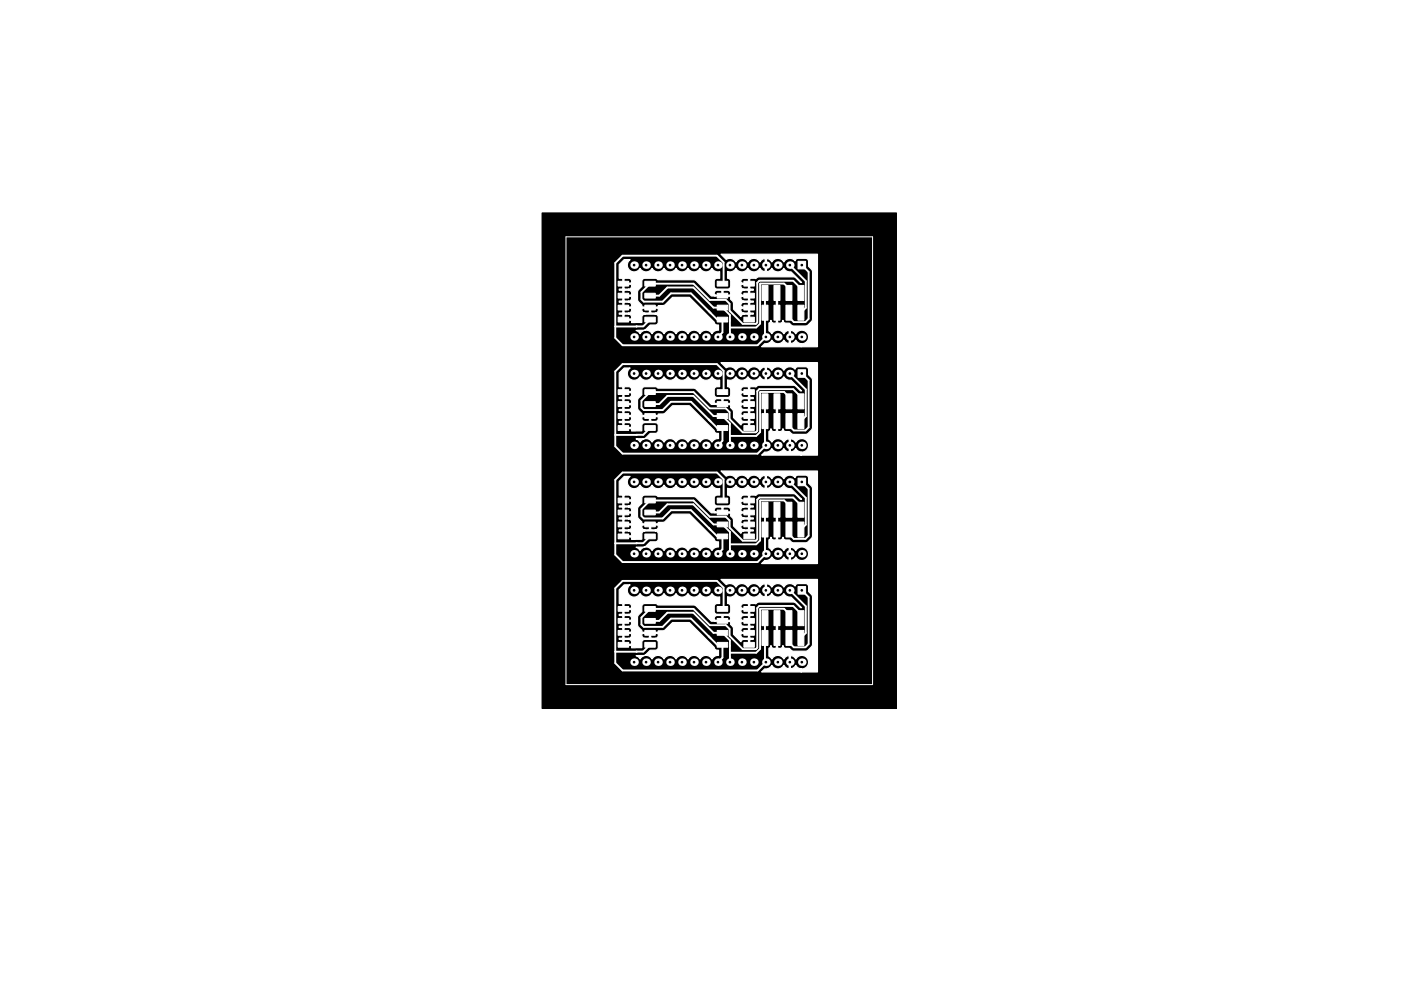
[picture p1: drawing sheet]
<svg xmlns="http://www.w3.org/2000/svg" width="297mm" height="210mm" viewBox="0 0 297 210" stroke-linecap="round" stroke-linejoin="round" font-family="sans-serif">
<path d="M114.9 45.2h75.2v105.1h-75.2z" fill="#000" stroke="#000" stroke-width=".21"/>
<path d="M120 50.2h65v95h-65z" fill="none" stroke="#fff" stroke-width=".21"/>
<g fill="#fff">
<circle cx="134.4" cy="140.5" r=".8"/>
<circle cx="134.4" cy="125.2" r=".8"/>
<circle cx="170" cy="140.5" r=".8"/>
<circle cx="137" cy="125.2" r=".8"/>
<circle cx="167.5" cy="140.5" r=".8"/>
<circle cx="139.5" cy="125.2" r=".8"/>
<circle cx="164.9" cy="140.5" r=".8"/>
<circle cx="142.1" cy="125.2" r=".8"/>
<circle cx="162.4" cy="140.5" r=".8"/>
<circle cx="144.6" cy="125.2" r=".8"/>
<circle cx="159.8" cy="140.5" r=".8"/>
<circle cx="147.1" cy="125.2" r=".8"/>
<circle cx="157.3" cy="140.5" r=".8"/>
<circle cx="149.7" cy="125.2" r=".8"/>
<circle cx="154.8" cy="140.5" r=".8"/>
<circle cx="152.2" cy="125.2" r=".8"/>
<circle cx="152.2" cy="140.5" r=".8"/>
<circle cx="154.8" cy="125.2" r=".8"/>
<circle cx="149.7" cy="140.5" r=".8"/>
<circle cx="157.3" cy="125.2" r=".8"/>
<circle cx="147.1" cy="140.5" r=".8"/>
<circle cx="159.8" cy="125.2" r=".8"/>
<circle cx="144.6" cy="140.5" r=".8"/>
<circle cx="162.4" cy="125.2" r=".8"/>
<circle cx="142.1" cy="140.5" r=".8"/>
<circle cx="164.9" cy="125.2" r=".8"/>
<circle cx="139.5" cy="140.5" r=".8"/>
<circle cx="167.5" cy="125.2" r=".8"/>
<circle cx="137" cy="140.5" r=".8"/>
</g>
<g fill="#fff" stroke="#fff" stroke-width=".21">
<path d="M169.2 124.4h1.6v1.6h-1.6z"/>
<path d="M169.2 129.6h1.2v3.1h-1.2z"/>
<path d="M169.2 133.8h1.2v3.1h-1.2z"/>
<path d="M166.6 129.6h1.3v3.1h-1.3z"/>
<path d="M166.6 133.8h1.3v3.1h-1.3z"/>
<path d="M164.1 129.6h1.3v3.1h-1.3z"/>
<path d="M164.1 133.8h1.3v3.1h-1.3z"/>
<path d="M161.6 129.6h1.2v3.1h-1.2z"/>
<path d="M161.6 133.8h1.2v3.1h-1.2z"/>
<path d="M152.1 136.3h2.2v1h-2.2z"/>
<path d="M157.7 136.3h2.2v1h-2.2z"/>
<path d="M152.1 133.8h2.2v1h-2.2z"/>
<path d="M157.7 133.8h2.2v1h-2.2z"/>
<path d="M152.1 131.2h2.2v1h-2.2z"/>
<path d="M157.7 131.2h2.2v1h-2.2z"/>
<path d="M152.1 128.7h2.2v1h-2.2z"/>
<path d="M157.7 128.7h2.2v1h-2.2z"/>
<path d="M136.7 128.7h2.2v1h-2.2z"/>
<path d="M131.1 128.7h2.2v1h-2.2z"/>
<path d="M136.7 131.2h2.2v1h-2.2z"/>
<path d="M131.1 131.2h2.2v1h-2.2z"/>
<path d="M136.7 133.8h2.2v1h-2.2z"/>
<path d="M131.1 133.8h2.2v1h-2.2z"/>
<path d="M136.7 136.3h2.2v1h-2.2z"/>
<path d="M131.1 136.3h2.2v1h-2.2z"/>
<path d="M131.1 113.3h2.2v1h-2.2z"/>
<path d="M136.7 113.3h2.2v1h-2.2z"/>
<path d="M131.1 110.8h2.2v1h-2.2z"/>
<path d="M136.7 110.8h2.2v1h-2.2z"/>
<path d="M131.1 108.2h2.2v1h-2.2z"/>
<path d="M136.7 108.2h2.2v1h-2.2z"/>
<path d="M131.1 105.7h2.2v1h-2.2z"/>
<path d="M136.7 105.7h2.2v1h-2.2z"/>
<path d="M169.2 101.4h1.6v1.6h-1.6z"/>
</g>
<g fill="#fff">
<circle cx="137" cy="117.5" r=".8"/>
<circle cx="167.5" cy="102.2" r=".8"/>
<circle cx="139.5" cy="117.5" r=".8"/>
<circle cx="164.9" cy="102.2" r=".8"/>
<circle cx="142.1" cy="117.5" r=".8"/>
<circle cx="162.4" cy="102.2" r=".8"/>
<circle cx="144.6" cy="117.5" r=".8"/>
<circle cx="159.8" cy="102.2" r=".8"/>
<circle cx="147.1" cy="117.5" r=".8"/>
<circle cx="157.3" cy="102.2" r=".8"/>
<circle cx="149.7" cy="117.5" r=".8"/>
<circle cx="154.8" cy="102.2" r=".8"/>
<circle cx="152.2" cy="117.5" r=".8"/>
<circle cx="152.2" cy="102.2" r=".8"/>
<circle cx="154.8" cy="117.5" r=".8"/>
<circle cx="149.7" cy="102.2" r=".8"/>
<circle cx="157.3" cy="117.5" r=".8"/>
<circle cx="147.1" cy="102.2" r=".8"/>
<circle cx="159.8" cy="117.5" r=".8"/>
<circle cx="144.6" cy="102.2" r=".8"/>
<circle cx="162.4" cy="117.5" r=".8"/>
<circle cx="142.1" cy="102.2" r=".8"/>
<circle cx="164.9" cy="117.5" r=".8"/>
<circle cx="139.5" cy="102.2" r=".8"/>
<circle cx="167.5" cy="117.5" r=".8"/>
<circle cx="137" cy="102.2" r=".8"/>
<circle cx="170" cy="117.5" r=".8"/>
<circle cx="134.4" cy="102.2" r=".8"/>
<circle cx="134.4" cy="117.5" r=".8"/>
</g>
<g fill="#fff" stroke="#fff" stroke-width=".21">
<path d="M161.6 110.8h1.2v3.1h-1.2z"/>
<path d="M161.6 106.6h1.2v3.1h-1.2z"/>
<path d="M164.1 110.8h1.3v3.1h-1.3z"/>
<path d="M164.1 106.6h1.3v3.1h-1.3z"/>
<path d="M166.6 110.8h1.3v3.1h-1.3z"/>
<path d="M166.6 106.6h1.3v3.1h-1.3z"/>
<path d="M169.2 110.8h1.2v3.1h-1.2z"/>
<path d="M169.2 106.6h1.2v3.1h-1.2z"/>
<path d="M157.7 105.7h2.2v1h-2.2z"/>
<path d="M152.1 105.7h2.2v1h-2.2z"/>
<path d="M157.7 108.2h2.2v1h-2.2z"/>
<path d="M152.1 108.2h2.2v1h-2.2z"/>
<path d="M157.7 110.8h2.2v1h-2.2z"/>
<path d="M152.1 110.8h2.2v1h-2.2z"/>
<path d="M157.7 113.3h2.2v1h-2.2z"/>
<path d="M152.1 113.3h2.2v1h-2.2z"/>
<path d="M136.7 82.7h2.2v1h-2.2z"/>
<path d="M131.1 82.7h2.2v1h-2.2z"/>
<path d="M136.7 85.2h2.2v1h-2.2z"/>
<path d="M131.1 85.2h2.2v1h-2.2z"/>
<path d="M136.7 87.8h2.2v1h-2.2z"/>
<path d="M131.1 87.8h2.2v1h-2.2z"/>
<path d="M136.7 90.3h2.2v1h-2.2z"/>
<path d="M131.1 90.3h2.2v1h-2.2z"/>
</g>
<g fill="#fff">
<circle cx="134.4" cy="94.5" r=".8"/>
<circle cx="134.4" cy="79.2" r=".8"/>
<circle cx="170" cy="94.5" r=".8"/>
<circle cx="137" cy="79.2" r=".8"/>
<circle cx="167.5" cy="94.5" r=".8"/>
<circle cx="139.5" cy="79.2" r=".8"/>
<circle cx="164.9" cy="94.5" r=".8"/>
<circle cx="142.1" cy="79.2" r=".8"/>
<circle cx="162.4" cy="94.5" r=".8"/>
<circle cx="144.6" cy="79.2" r=".8"/>
<circle cx="159.8" cy="94.5" r=".8"/>
<circle cx="147.1" cy="79.2" r=".8"/>
<circle cx="157.3" cy="94.5" r=".8"/>
<circle cx="149.7" cy="79.2" r=".8"/>
<circle cx="154.8" cy="94.5" r=".8"/>
<circle cx="152.2" cy="79.2" r=".8"/>
<circle cx="152.2" cy="94.5" r=".8"/>
<circle cx="154.8" cy="79.2" r=".8"/>
<circle cx="149.7" cy="94.5" r=".8"/>
<circle cx="157.3" cy="79.2" r=".8"/>
<circle cx="147.1" cy="94.5" r=".8"/>
<circle cx="159.8" cy="79.2" r=".8"/>
<circle cx="144.6" cy="94.5" r=".8"/>
<circle cx="162.4" cy="79.2" r=".8"/>
<circle cx="142.1" cy="94.5" r=".8"/>
<circle cx="164.9" cy="79.2" r=".8"/>
<circle cx="139.5" cy="94.5" r=".8"/>
<circle cx="167.5" cy="79.2" r=".8"/>
<circle cx="137" cy="94.5" r=".8"/>
</g>
<g fill="#fff" stroke="#fff" stroke-width=".21">
<path d="M169.2 78.4h1.6v1.6h-1.6z"/>
<path d="M152.1 90.3h2.2v1h-2.2z"/>
<path d="M157.7 90.3h2.2v1h-2.2z"/>
<path d="M152.1 87.8h2.2v1h-2.2z"/>
<path d="M157.7 87.8h2.2v1h-2.2z"/>
<path d="M152.1 85.2h2.2v1h-2.2z"/>
<path d="M157.7 85.2h2.2v1h-2.2z"/>
<path d="M152.1 82.7h2.2v1h-2.2z"/>
<path d="M157.7 82.7h2.2v1h-2.2z"/>
<path d="M169.2 83.6h1.2v3.1h-1.2z"/>
<path d="M169.2 87.8h1.2v3.1h-1.2z"/>
<path d="M166.6 83.6h1.3v3.1h-1.3z"/>
<path d="M166.6 87.8h1.3v3.1h-1.3z"/>
<path d="M164.1 83.6h1.3v3.1h-1.3z"/>
<path d="M164.1 87.8h1.3v3.1h-1.3z"/>
<path d="M161.6 83.6h1.2v3.1h-1.2z"/>
<path d="M161.6 87.8h1.2v3.1h-1.2z"/>
<path d="M161.6 64.8h1.2v3.1h-1.2z"/>
<path d="M161.6 60.6h1.2v3.1h-1.2z"/>
<path d="M164.1 64.8h1.3v3.1h-1.3z"/>
<path d="M164.1 60.6h1.3v3.1h-1.3z"/>
<path d="M166.6 64.8h1.3v3.1h-1.3z"/>
<path d="M166.6 60.6h1.3v3.1h-1.3z"/>
<path d="M169.2 64.8h1.2v3.1h-1.2z"/>
<path d="M169.2 60.6h1.2v3.1h-1.2z"/>
<path d="M169.2 55.4h1.6v1.6h-1.6z"/>
</g>
<g fill="#fff">
<circle cx="137" cy="71.5" r=".8"/>
<circle cx="167.5" cy="56.2" r=".8"/>
<circle cx="139.5" cy="71.5" r=".8"/>
<circle cx="164.9" cy="56.2" r=".8"/>
<circle cx="142.1" cy="71.5" r=".8"/>
<circle cx="162.4" cy="56.2" r=".8"/>
<circle cx="144.6" cy="71.5" r=".8"/>
<circle cx="159.8" cy="56.2" r=".8"/>
<circle cx="147.1" cy="71.5" r=".8"/>
<circle cx="157.3" cy="56.2" r=".8"/>
<circle cx="149.7" cy="71.5" r=".8"/>
<circle cx="154.8" cy="56.2" r=".8"/>
<circle cx="152.2" cy="71.5" r=".8"/>
<circle cx="152.2" cy="56.2" r=".8"/>
<circle cx="154.8" cy="71.5" r=".8"/>
<circle cx="149.7" cy="56.2" r=".8"/>
<circle cx="157.3" cy="71.5" r=".8"/>
<circle cx="147.1" cy="56.2" r=".8"/>
<circle cx="159.8" cy="71.5" r=".8"/>
<circle cx="144.6" cy="56.2" r=".8"/>
<circle cx="162.4" cy="71.5" r=".8"/>
<circle cx="142.1" cy="56.2" r=".8"/>
<circle cx="164.9" cy="71.5" r=".8"/>
<circle cx="139.5" cy="56.2" r=".8"/>
<circle cx="167.5" cy="71.5" r=".8"/>
<circle cx="137" cy="56.2" r=".8"/>
<circle cx="170" cy="71.5" r=".8"/>
<circle cx="134.4" cy="56.2" r=".8"/>
<circle cx="134.4" cy="71.5" r=".8"/>
</g>
<g fill="#fff" stroke="#fff" stroke-width=".21">
<path d="M157.7 59.7h2.2v1h-2.2z"/>
<path d="M152.1 59.7h2.2v1h-2.2z"/>
<path d="M157.7 62.2h2.2v1h-2.2z"/>
<path d="M152.1 62.2h2.2v1h-2.2z"/>
<path d="M157.7 64.8h2.2v1h-2.2z"/>
<path d="M152.1 64.8h2.2v1h-2.2z"/>
<path d="M157.7 67.3h2.2v1h-2.2z"/>
<path d="M152.1 67.3h2.2v1h-2.2z"/>
<path d="M131.1 67.3h2.2v1h-2.2z"/>
<path d="M136.7 67.3h2.2v1h-2.2z"/>
<path d="M131.1 64.8h2.2v1h-2.2z"/>
<path d="M136.7 64.8h2.2v1h-2.2z"/>
<path d="M131.1 62.2h2.2v1h-2.2z"/>
<path d="M136.7 62.2h2.2v1h-2.2z"/>
<path d="M131.1 59.7h2.2v1h-2.2z"/>
<path d="M136.7 59.7h2.2v1h-2.2z"/>
</g>
<g fill="none" stroke="#fff" stroke-width=".4">
<path d="M167.5 56.2l3.3 3.4v5.7l-1 1M170 56.2l1.4 1.5v10l-.6 .6h-2.5l-1-1v-1M135 69.2l-4.5 .1M137.8 67.8l-1.4 1.4h-1.5M137.8 62.7h2l1.7-1.7h5.5l4.3 4.3h1.9l1.6 1.6v4.6M153.2 60.2l.2-.3v-4.2l-1.4-1.5h-20l-1.5 1.6v15.9l1.5 1.5h28.6l1.8-1.7-.2-.2v-9.1M167.3 62.2v-1l-1.1-1h-5v8.5l-.9 .8h-5.5M167.5 79.2l3.3 3.4v5.7l-1 1M169.8 62.2v-1l-1.6-1.6h-7.2l-.4 .4v8.4l-.3 .3h-2.8l-2.8-2.8v-1.5l-.8-.8h-3.4l-3.5-3.4h-9.2l-1.8 1.8v1.5l.5 .5h4l1.7-1.8h4.3l5.6 5.6h1.1v2.7l-1 1M170 79.2l1.4 1.5v10l-.6 .6h-2.5l-1-1v-1M135 92.2l-4.5 .1M137.8 90.8l-1.4 1.4h-1.5"/>
<path d="M137.8 85.7h2l1.7-1.7h5.5l4.3 4.3h1.9l1.6 1.6v4.6M153.2 83.2l.2-.3v-4.2l-1.4-1.5h-20l-1.5 1.6v15.9l1.5 1.5h28.6l1.8-1.7-.2-.2v-9.1M167.3 85.2v-1l-1.1-1h-5v8.5l-.9 .8h-5.5M169.8 85.2v-1l-1.6-1.6h-7.2l-.4 .4v8.4l-.3 .3h-2.8l-2.8-2.8v-1.5l-.8-.8h-3.4l-3.5-3.4h-9.2l-1.8 1.8v1.5l.5 .5h4l1.7-1.8h4.3l5.6 5.6h1.1v2.7l-1 1M135 115.2l-4.5 .1M137.8 113.8l-1.4 1.4h-1.5M137.8 108.7h2l1.7-1.7h5.5l4.3 4.3h1.9l1.6 1.6v4.6M153.2 106.2l.2-.3v-4.2l-1.4-1.5h-20l-1.5 1.6v15.9l1.5 1.5h28.6l1.8-1.7-.2-.2v-9.1M167.3 108.2v-1l-1.1-1h-5v8.5l-.9 .8h-5.5M167.5 102.2l3.3 3.4v5.7l-1 1M169.8 108.2v-1l-1.6-1.6h-7.2l-.4 .4v8.4l-.3 .3h-2.8l-2.8-2.8v-1.5l-.8-.8h-3.4l-3.5-3.4h-9.2l-1.8 1.8v1.5l.5 .5h4l1.7-1.8h4.3l5.6 5.6h1.1v2.7l-1 1M170 102.2l1.4 1.5v10l-.6 .6h-2.5l-1-1v-1"/>
<path d="M135 138.2l-4.5 .1M137.8 136.8l-1.4 1.4h-1.5M137.8 131.7h2l1.7-1.7h5.5l4.3 4.3h1.9l1.6 1.6v4.6M153.2 129.2l.2-.3v-4.2l-1.4-1.5h-20l-1.5 1.6v15.9l1.5 1.5h28.6l1.8-1.7-.2-.2v-9.1M167.3 131.2v-1l-1.1-1h-5v8.5l-.9 .8h-5.5M167.5 125.2l3.3 3.4v5.7l-1 1M169.8 131.2v-1l-1.6-1.6h-7.2l-.4 .4v8.4l-.3 .3h-2.8l-2.8-2.8v-1.5l-.8-.8h-3.4l-3.5-3.4h-9.2l-1.8 1.8v1.5l.5 .5h4l1.7-1.8h4.3l5.6 5.6h1.1v2.7l-1 1M170 125.2l1.4 1.5v10l-.6 .6h-2.5l-1-1v-1"/>
</g>
<g fill="#fff" stroke="#fff" stroke-width=".25">
<path d="M131.3 56.1l1-1h1.3a1.44 1.44 0 0 0-.1 2.2 1.44 1.44 0 0 0 2.2-.4 1.44 1.44 0 0 0 2.5 0 1.44 1.44 0 0 0 2.6 0 1.44 1.44 0 0 0 2.5 0 1.44 1.44 0 0 0 2.6 0 1.44 1.44 0 0 0 2.5 0 1.44 1.44 0 0 0 2.5 0l.6 .6 1.1 .1v1.4l-.7 .1-.4 .2-.1 1.4a.64 .64 0 0 0 .7 .6l2.5-.1 .3-.4v-1.1a.64 .64 0 0 0-.6-.7v-1.4h.9l.5-.2 .3-.5 .2 .3a1.44 1.44 0 0 0 2.4-.3 1.44 1.44 0 0 0 2.5 0l.3 .4a.62 .62 0 0 0 .9 .2v-2.5l-.3-.1-.4 .1-.5 .6a1.44 1.44 0 0 0-2.5 0 1.44 1.44 0 0 0-2.6 0 1.43 1.43 0 0 0-2-.6l-1.1-1.1h20.4v19.7h-3.4v-.7h.2a1.44 1.44 0 0 0 1.1-2.2 1.44 1.44 0 0 0-2.5 .1l-.3-.4a.62 .62 0 0 0-.8-.2v2.6l.2 .1 .4-.2 .5-.5 .4 .4 .8 .3v.7h-8.4l.6-.7 1-.1 .5-.6 .2 .2a1.44 1.44 0 0 0 2.4-.2l.3 .4a.62 .62 0 0 0 .8 .2v-2.6l-.2-.1-.4 .2-.5 .5a1.44 1.44 0 0 0-2.6 0l-.6-.6v-1.7l.4-.2 .1-.3a.68 .68 0 0 0 .4 .5 .68 .68 0 0 0 .7-.1v-6.4h.3v6.4l.1 .2a.73 .73 0 0 0 1-.6 .63 .63 0 0 0 .6 .6h.8l.7 .6h2.8l1.1-1 .3-.4v-10.3l-.9-1v-1.2l-.2-.4-2.1-.1-.4 .2-.1 .3a1.44 1.44 0 0 0-2.4 .3 1.44 1.44 0 0 0-2.6 0l-.3-.4a.62 .62 0 0 0-.8-.2v2.5l.2 .1 .4-.1 .5-.6a1.44 1.44 0 0 0 2.6 0l.6 .6 .9 .2 2.3 2.2h-.3l-1.1-1-.4-.2h-7.2l-.8 .4-1.1-.1-.1 .2v2l.1 .1h.6v.3h-.6l-.1 .1v2l.1 .2h.6v.2h-.6l-.1 .2v2l.1 .1h.6v.3h-.6l-.1 .1v1.1h-.3v-1.1l-.2-.1h-.8v-.3h.8l.2-.1v-.9h-1.5v-.3h1.5v-.8l-.2-.2h-.8v-.2h.8l.2-.2v-.8h-1.5v-.3h1.5v-.9l-.2-.1h-.8v-.3h.8l.2-.1v-.9h-1.5v-.2h1.5v-.9l-.2-.2h-.8a.62 .62 0 0 0-.6 .4 .62 .62 0 0 0 .1 .7l-.1 .4a.68 .68 0 0 0 .6 .8v.3h-.1a.61 .61 0 0 0-.4 1l-.1 .4a.68 .68 0 0 0 .6 .9v.2h-.1a.61 .61 0 0 0-.4 1l-.1 .5a.68 .68 0 0 0 .6 .8v.3l-.3 .1-.3 .4-1.6-1.6v-1.3l-.6-.8v-.5l-.1-.1-1.5-.1v-.2h1.5a.62 .62 0 0 0 .1-.7 .62 .62 0 0 0-.6-.3h-.8l-.2 .1v1.1h-1.7v-.2h1.4v-.9l-.1-.1h-.8a.62 .62 0 0 0-.6 .3 .62 .62 0 0 0 .1 .7v.2h-.8l-3.2-3.2-.4-.2h-7.7l-.4-.3-2.4-.1a.64 .64 0 0 0-.6 .7v1.1l-.9 1v1.7l.1 .5 .8 .7 .1 .4h3.2l.2-.3h1.2l1.8-1.7h3.6l5.2 5.3a.69 .69 0 0 0 .9 .6v1.1l-.8 .1-.6 .6-.1-.2a1.44 1.44 0 0 0-2.4 .2 1.44 1.44 0 0 0-2.5 0 1.44 1.44 0 0 0-2.6 0 1.44 1.44 0 0 0-2.5 0 1.44 1.44 0 0 0-2.6 0 1.44 1.44 0 0 0-2.5 0l-.3-.4-.5-.3h1.6l1.4-1.1 1.4-.2 .3-.4v-1.1a.64 .64 0 0 0-.7-.6v-.3h.2a.61 .61 0 0 0 .3-1h-1.4v.9l.1 .1h.8v.3h-2.2v-.3h.8l.2-.1v-.9h-1.5l-.1 .2a.68 .68 0 0 0 .6 .8v.3l-.3 .1-.3 .3-.1 1.3h-2.1v-.3l-.1-.2h-1.5v-.2h1.5l.1-.2a.68 .68 0 0 0-.6-.8v-.3h.1a.61 .61 0 0 0 .4-1h-1.5v-.3h1.5l.1-.1a.68 .68 0 0 0-.6-.9v-.2h.1a.61 .61 0 0 0 .4-1h-1.5v-.3h1.5l.1-.2a.68 .68 0 0 0-.6-.8v-.3h.1a.61 .61 0 0 0 .4-1h-1.5v-.2h1.5l.1-.2a.68 .68 0 0 0-.6-.9h-.8l-.2 .2v2l.2 .1h.8v.3h-.8l-.2 .1v2l.2 .2h.8v.2h-.8l-.2 .2v2l.2 .1h.8v.3h-.8l-.2 .1v1.2h-.3v-1.2l-.1-.1h-.6v-.3h.6l.1-.1v-2l-.1-.2h-.6v-.2h.6l.1-.2v-2l-.1-.1h-.6v-.3h.6l.1-.1v-2l-.1-.2h-.6z"/>
<path d="M131.3 79.1l1-1h1.3a1.44 1.44 0 0 0-.1 2.2 1.44 1.44 0 0 0 2.2-.4 1.44 1.44 0 0 0 2.5 0 1.44 1.44 0 0 0 2.6 0 1.44 1.44 0 0 0 2.5 0 1.44 1.44 0 0 0 2.6 0 1.44 1.44 0 0 0 2.5 0 1.44 1.44 0 0 0 2.5 0l.6 .6 1.1 .1v1.4l-.7 .1-.4 .2-.1 1.4a.64 .64 0 0 0 .7 .6l2.5-.1 .3-.4v-1.1a.64 .64 0 0 0-.6-.7v-1.4h.9l.5-.2 .3-.5 .2 .3a1.44 1.44 0 0 0 2.4-.3 1.44 1.44 0 0 0 2.5 0l.3 .4a.62 .62 0 0 0 .9 .2v-2.5l-.3-.1-.4 .1-.5 .6a1.44 1.44 0 0 0-2.5 0 1.44 1.44 0 0 0-2.6 0 1.43 1.43 0 0 0-2-.6l-1.1-1.1h20.4v19.7h-3.4v-.7h.2a1.44 1.44 0 0 0 1.1-2.2 1.44 1.44 0 0 0-2.5 .1l-.3-.4a.62 .62 0 0 0-.8-.2v2.6l.2 .1 .4-.2 .5-.5 .4 .4 .8 .3v.7h-8.4l.6-.7 1-.1 .5-.6 .2 .2a1.44 1.44 0 0 0 2.4-.2l.3 .4a.62 .62 0 0 0 .8 .2v-2.6l-.2-.1-.4 .2-.5 .5a1.44 1.44 0 0 0-2.6 0l-.6-.6v-1.7l.4-.2 .1-.3a.68 .68 0 0 0 .4 .5 .68 .68 0 0 0 .7-.1v-6.4h.3v6.4l.1 .2a.73 .73 0 0 0 1-.6 .63 .63 0 0 0 .6 .6h.8l.7 .6h2.8l1.1-1 .3-.4v-10.3l-.9-1v-1.2l-.2-.4-2.1-.1-.4 .2-.1 .3a1.44 1.44 0 0 0-2.4 .3 1.44 1.44 0 0 0-2.6 0l-.3-.4a.62 .62 0 0 0-.8-.2v2.5l.2 .1 .4-.1 .5-.6a1.44 1.44 0 0 0 2.6 0l.6 .6 .9 .2 2.3 2.2h-.3l-1.1-1-.4-.2h-7.2l-.8 .4-1.1-.1-.1 .2v2l.1 .1h.6v.3h-.6l-.1 .1v2l.1 .2h.6v.2h-.6l-.1 .2v2l.1 .1h.6v.3h-.6l-.1 .1v1.1h-.3v-1.1l-.2-.1h-.8v-.3h.8l.2-.1v-.9h-1.5v-.3h1.5v-.8l-.2-.2h-.8v-.2h.8l.2-.2v-.8h-1.5v-.3h1.5v-.9l-.2-.1h-.8v-.3h.8l.2-.1v-.9h-1.5v-.2h1.5v-.9l-.2-.2h-.8a.62 .62 0 0 0-.6 .4 .62 .62 0 0 0 .1 .7l-.1 .4a.68 .68 0 0 0 .6 .8v.3h-.1a.61 .61 0 0 0-.4 1l-.1 .4a.68 .68 0 0 0 .6 .9v.2h-.1a.61 .61 0 0 0-.4 1l-.1 .5a.68 .68 0 0 0 .6 .8v.3l-.3 .1-.3 .4-1.6-1.6v-1.3l-.6-.8v-.5l-.1-.1-1.5-.1v-.2h1.5a.62 .62 0 0 0 .1-.7 .62 .62 0 0 0-.6-.3h-.8l-.2 .1v1.1h-1.7v-.2h1.4v-.9l-.1-.1h-.8a.62 .62 0 0 0-.6 .3 .62 .62 0 0 0 .1 .7v.2h-.8l-3.2-3.2-.4-.2h-7.7l-.4-.3-2.4-.1a.64 .64 0 0 0-.6 .7v1.1l-.9 1v1.7l.1 .5 .8 .7 .1 .4h3.2l.2-.3h1.2l1.8-1.7h3.6l5.2 5.3a.69 .69 0 0 0 .9 .6v1.1l-.8 .1-.6 .6-.1-.2a1.44 1.44 0 0 0-2.4 .2 1.44 1.44 0 0 0-2.5 0 1.44 1.44 0 0 0-2.6 0 1.44 1.44 0 0 0-2.5 0 1.44 1.44 0 0 0-2.6 0 1.44 1.44 0 0 0-2.5 0l-.3-.4-.5-.3h1.6l1.4-1.1 1.4-.2 .3-.4v-1.1a.64 .64 0 0 0-.7-.6v-.3h.2a.61 .61 0 0 0 .3-1h-1.4v.9l.1 .1h.8v.3h-2.2v-.3h.8l.2-.1v-.9h-1.5l-.1 .2a.68 .68 0 0 0 .6 .8v.3l-.3 .1-.3 .3-.1 1.3h-2.1v-.3l-.1-.2h-1.5v-.2h1.5l.1-.2a.68 .68 0 0 0-.6-.8v-.3h.1a.61 .61 0 0 0 .4-1h-1.5v-.3h1.5l.1-.1a.68 .68 0 0 0-.6-.9v-.2h.1a.61 .61 0 0 0 .4-1h-1.5v-.3h1.5l.1-.2a.68 .68 0 0 0-.6-.8v-.3h.1a.61 .61 0 0 0 .4-1h-1.5v-.2h1.5l.1-.2a.68 .68 0 0 0-.6-.9h-.8l-.2 .2v2l.2 .1h.8v.3h-.8l-.2 .1v2l.2 .2h.8v.2h-.8l-.2 .2v2l.2 .1h.8v.3h-.8l-.2 .1v1.2h-.3v-1.2l-.1-.1h-.6v-.3h.6l.1-.1v-2l-.1-.2h-.6v-.2h.6l.1-.2v-2l-.1-.1h-.6v-.3h.6l.1-.1v-2l-.1-.2h-.6z"/>
<path d="M131.3 102.1l1-1h1.3a1.44 1.44 0 0 0-.1 2.2 1.44 1.44 0 0 0 2.2-.4 1.44 1.44 0 0 0 2.5 0 1.44 1.44 0 0 0 2.6 0 1.44 1.44 0 0 0 2.5 0 1.44 1.44 0 0 0 2.6 0 1.44 1.44 0 0 0 2.5 0 1.44 1.44 0 0 0 2.5 0l.6 .6 1.1 .1v1.4l-.7 .1-.4 .2-.1 1.4a.64 .64 0 0 0 .7 .6l2.5-.1 .3-.4v-1.1a.64 .64 0 0 0-.6-.7v-1.4h.9l.5-.2 .3-.5 .2 .3a1.44 1.44 0 0 0 2.4-.3 1.44 1.44 0 0 0 2.5 0l.3 .4a.62 .62 0 0 0 .9 .2v-2.5l-.3-.1-.4 .1-.5 .6a1.44 1.44 0 0 0-2.5 0 1.44 1.44 0 0 0-2.6 0 1.43 1.43 0 0 0-2-.6l-1.1-1.1h20.4v19.7h-3.4v-.7h.2a1.44 1.44 0 0 0 1.1-2.2 1.44 1.44 0 0 0-2.5 .1l-.3-.4a.62 .62 0 0 0-.8-.2v2.6l.2 .1 .4-.2 .5-.5 .4 .4 .8 .3v.7h-8.4l.6-.7 1-.1 .5-.6 .2 .2a1.44 1.44 0 0 0 2.4-.2l.3 .4a.62 .62 0 0 0 .8 .2v-2.6l-.2-.1-.4 .2-.5 .5a1.44 1.44 0 0 0-2.6 0l-.6-.6v-1.7l.4-.2 .1-.3a.68 .68 0 0 0 .4 .5 .68 .68 0 0 0 .7-.1v-6.4h.3v6.4l.1 .2a.73 .73 0 0 0 1-.6 .63 .63 0 0 0 .6 .6h.8l.7 .6h2.8l1.1-1 .3-.4v-10.3l-.9-1v-1.2l-.2-.4-2.1-.1-.4 .2-.1 .3a1.44 1.44 0 0 0-2.4 .3 1.44 1.44 0 0 0-2.6 0l-.3-.4a.62 .62 0 0 0-.8-.2v2.5l.2 .1 .4-.1 .5-.6a1.44 1.44 0 0 0 2.6 0l.6 .6 .9 .2 2.3 2.2h-.3l-1.1-1-.4-.2h-7.2l-.8 .4-1.1-.1-.1 .2v2l.1 .1h.6v.3h-.6l-.1 .1v2l.1 .2h.6v.2h-.6l-.1 .2v2l.1 .1h.6v.3h-.6l-.1 .1v1.1h-.3v-1.1l-.2-.1h-.8v-.3h.8l.2-.1v-.9h-1.5v-.3h1.5v-.8l-.2-.2h-.8v-.2h.8l.2-.2v-.8h-1.5v-.3h1.5v-.9l-.2-.1h-.8v-.3h.8l.2-.1v-.9h-1.5v-.2h1.5v-.9l-.2-.2h-.8a.62 .62 0 0 0-.6 .4 .62 .62 0 0 0 .1 .7l-.1 .4a.68 .68 0 0 0 .6 .8v.3h-.1a.61 .61 0 0 0-.4 1l-.1 .4a.68 .68 0 0 0 .6 .9v.2h-.1a.61 .61 0 0 0-.4 1l-.1 .5a.68 .68 0 0 0 .6 .8v.3l-.3 .1-.3 .4-1.6-1.6v-1.3l-.6-.8v-.5l-.1-.1-1.5-.1v-.2h1.5a.62 .62 0 0 0 .1-.7 .62 .62 0 0 0-.6-.3h-.8l-.2 .1v1.1h-1.7v-.2h1.4v-.9l-.1-.1h-.8a.62 .62 0 0 0-.6 .3 .62 .62 0 0 0 .1 .7v.2h-.8l-3.2-3.2-.4-.2h-7.7l-.4-.3-2.4-.1a.64 .64 0 0 0-.6 .7v1.1l-.9 1v1.7l.1 .5 .8 .7 .1 .4h3.2l.2-.3h1.2l1.8-1.7h3.6l5.2 5.3a.69 .69 0 0 0 .9 .6v1.1l-.8 .1-.6 .6-.1-.2a1.44 1.44 0 0 0-2.4 .2 1.44 1.44 0 0 0-2.5 0 1.44 1.44 0 0 0-2.6 0 1.44 1.44 0 0 0-2.5 0 1.44 1.44 0 0 0-2.6 0 1.44 1.44 0 0 0-2.5 0l-.3-.4-.5-.3h1.6l1.4-1.1h1a.64 .64 0 0 0 .7-.7l-.1-1.2-.2-.3-.4-.1v-.3a.62 .62 0 0 0 .6-.3 .62 .62 0 0 0-.1-.7h-1.4v.9l.1 .1h.8v.3h-2.2v-.3h.8l.2-.1v-.9h-1.5l-.1 .2a.68 .68 0 0 0 .6 .8v.3l-.3 .1-.3 .3-.1 1.3h-2.1v-.3l-.1-.2h-1.5v-.2h1.5l.1-.2a.68 .68 0 0 0-.6-.8v-.3h.1a.61 .61 0 0 0 .4-1h-1.5v-.3h1.5l.1-.1a.68 .68 0 0 0-.6-.9v-.2h.1a.61 .61 0 0 0 .4-1h-1.5v-.3h1.5l.1-.2a.68 .68 0 0 0-.6-.8v-.3h.1a.61 .61 0 0 0 .4-1h-1.5v-.2h1.5l.1-.2a.68 .68 0 0 0-.6-.9h-.8l-.2 .2v2l.2 .1h.8v.3h-.8l-.2 .1v2l.2 .2h.8v.2h-.8l-.2 .2v2l.2 .1h.8v.3h-.8l-.2 .1v1.2h-.3v-1.2l-.1-.1h-.6v-.3h.6l.1-.1v-2l-.1-.2h-.6v-.2h.6l.1-.2v-2l-.1-.1h-.6v-.3h.6l.1-.1v-2l-.1-.2h-.6z"/>
<path d="M132.3 124.1h1.2a1.44 1.44 0 0 0 0 2.3 1.44 1.44 0 0 0 2.2-.5 1.44 1.44 0 0 0 2.5 0 1.44 1.44 0 0 0 2.6 0 1.44 1.44 0 0 0 2.5 0 1.44 1.44 0 0 0 2.6 0 1.44 1.44 0 0 0 2.5 0 1.44 1.44 0 0 0 2.5 0l.6 .6 1.1 .1v1.4l-.7 .1-.4 .2-.1 1.4a.64 .64 0 0 0 .7 .6l2.5-.1 .3-.4v-1.1a.64 .64 0 0 0-.6-.7v-1.4h.9l.5-.2 .3-.5 .2 .3a1.44 1.44 0 0 0 2.4-.3 1.44 1.44 0 0 0 2.5 0l.3 .4a.62 .62 0 0 0 .9 .2v-2.5l-.3-.1-.4 .1-.5 .6a1.44 1.44 0 0 0-2.5 0 1.44 1.44 0 0 0-2.6 0 1.43 1.43 0 0 0-2-.6l-1.1-1.1h20.4v19.7h-3.4v-.7h.2a1.44 1.44 0 0 0 1.1-2.2 1.44 1.44 0 0 0-2.5 .1l-.3-.4a.62 .62 0 0 0-.8-.2v2.6l.2 .1 .4-.2 .5-.5 .4 .4 .8 .3v.7h-8.4l.6-.7 1-.1 .5-.6 .2 .2a1.44 1.44 0 0 0 2.4-.2l.3 .4a.62 .62 0 0 0 .8 .2v-2.6l-.2-.1-.4 .2-.5 .5a1.44 1.44 0 0 0-2.6 0l-.6-.6v-1.7l.4-.2 .1-.3a.68 .68 0 0 0 .4 .5 .68 .68 0 0 0 .7-.1v-6.4h.3v6.4l.1 .2a.73 .73 0 0 0 1-.6 .63 .63 0 0 0 .6 .6h.8l.7 .6h2.8l.5-.3 .9-1.1v-10.3l-.9-1v-1.2l-.2-.4-2.1-.1-.4 .2-.1 .3a1.44 1.44 0 0 0-2.4 .3 1.44 1.44 0 0 0-2.6 0l-.3-.4a.62 .62 0 0 0-.8-.2v2.5l.2 .1 .4-.1 .5-.6a1.44 1.44 0 0 0 2.6 0l.6 .6 .9 .2 2.3 2.2h-.3l-1.1-1-.4-.2h-7.2l-.8 .4-1.1-.1-.1 .2v2l.1 .1h.6v.3h-.6l-.1 .1v2l.1 .2h.6v.2h-.6l-.1 .2v2l.1 .1h.6v.3h-.6l-.1 .1v1.1h-.3v-1.1l-.2-.1h-.8v-.3h.8l.2-.1v-.9h-1.5v-.3h1.5v-.8l-.2-.2h-.8v-.2h.8l.2-.2v-.8h-1.5v-.3h1.5v-.9l-.2-.1h-.8v-.3h.8l.2-.1v-.9h-1.5v-.2h1.5v-.9l-.2-.2h-.8a.62 .62 0 0 0-.6 .4 .62 .62 0 0 0 .1 .7l-.1 .4a.68 .68 0 0 0 .6 .8v.3h-.1a.61 .61 0 0 0-.4 1l-.1 .4a.68 .68 0 0 0 .6 .9v.2h-.1a.61 .61 0 0 0-.4 1l-.1 .5a.68 .68 0 0 0 .6 .8v.3l-.3 .1-.3 .4-1.6-1.6v-1.3l-.6-.8v-.5l-.1-.1-1.5-.1v-.2h1.5a.62 .62 0 0 0 .1-.7 .62 .62 0 0 0-.6-.3h-.8l-.2 .1v1.1h-1.7v-.2h1.4v-.9l-.1-.1h-.8a.62 .62 0 0 0-.6 .3 .62 .62 0 0 0 .1 .7v.2h-.8l-3.2-3.2-.4-.2h-7.7l-.4-.3-2.4-.1a.64 .64 0 0 0-.6 .7v1.1l-.9 1v1.7l.1 .5 .8 .7 .1 .4h3.2l.2-.3h1.2l1.8-1.7h3.6l5.2 5.3a.69 .69 0 0 0 .9 .6v1.1l-.8 .1-.6 .6-.1-.2a1.44 1.44 0 0 0-2.4 .2 1.44 1.44 0 0 0-2.5 0 1.44 1.44 0 0 0-2.6 0 1.44 1.44 0 0 0-2.5 0 1.44 1.44 0 0 0-2.6 0 1.44 1.44 0 0 0-2.5 0l-.3-.4-.5-.3h1.6l1.4-1.1 1.4-.2 .3-.4v-1.1a.64 .64 0 0 0-.7-.6v-.3h.2a.61 .61 0 0 0 .3-1h-1.4v.9l.1 .1h.8v.3h-2.2v-.3h.8l.2-.1v-.9h-1.5l-.1 .2a.68 .68 0 0 0 .6 .8v.3l-.3 .1-.3 .3-.1 1.3h-2.1v-.3l-.1-.2h-1.5v-.2h1.5l.1-.2a.68 .68 0 0 0-.6-.8v-.3h.1a.61 .61 0 0 0 .4-1h-1.5v-.3h1.5l.1-.1a.68 .68 0 0 0-.6-.9v-.2h.1a.61 .61 0 0 0 .4-1h-1.5v-.3h1.5l.1-.2a.68 .68 0 0 0-.6-.8v-.3h.1a.61 .61 0 0 0 .4-1h-1.5v-.2h1.5l.1-.2a.68 .68 0 0 0-.6-.9h-.8l-.2 .2v2l.2 .1h.8v.3h-.8l-.2 .1v2l.2 .2h.8v.2h-.8l-.2 .2v2l.2 .1h.8v.3h-.8l-.2 .1v1.2h-.3v-1.2l-.1-.1h-.6v-.3h.6l.1-.1v-2l-.1-.2h-.6v-.2h.6l.1-.2v-2l-.1-.1h-.6v-.3h.6l.1-.1v-2l-.1-.2h-.6v-2.9z"/>
</g>
<g fill="#000" stroke="#000" stroke-width=".21">
<circle cx="134.4" cy="56.2" r=".18"/>
<circle cx="137" cy="56.2" r=".18"/>
<circle cx="139.5" cy="56.2" r=".18"/>
<circle cx="142.1" cy="56.2" r=".18"/>
<circle cx="144.6" cy="56.2" r=".18"/>
<circle cx="147.1" cy="56.2" r=".18"/>
<circle cx="149.7" cy="56.2" r=".18"/>
<circle cx="152.2" cy="56.2" r=".18"/>
<circle cx="154.8" cy="56.2" r=".18"/>
<circle cx="157.3" cy="56.2" r=".18"/>
<circle cx="159.8" cy="56.2" r=".18"/>
<circle cx="162.4" cy="56.2" r=".18"/>
<circle cx="164.9" cy="56.2" r=".18"/>
<circle cx="167.5" cy="56.2" r=".18"/>
<circle cx="170" cy="56.2" r=".18"/>
<circle cx="134.4" cy="79.2" r=".18"/>
<circle cx="134.4" cy="71.5" r=".18"/>
<circle cx="137" cy="79.2" r=".18"/>
<circle cx="137" cy="71.5" r=".18"/>
<circle cx="139.5" cy="79.2" r=".18"/>
<circle cx="139.5" cy="71.5" r=".18"/>
<circle cx="142.1" cy="79.2" r=".18"/>
<circle cx="142.1" cy="71.5" r=".18"/>
<circle cx="144.6" cy="79.2" r=".18"/>
<circle cx="144.6" cy="71.5" r=".18"/>
<circle cx="147.1" cy="79.2" r=".18"/>
<circle cx="147.1" cy="71.5" r=".18"/>
<circle cx="149.7" cy="79.2" r=".18"/>
<circle cx="149.7" cy="71.5" r=".18"/>
<circle cx="152.2" cy="79.2" r=".18"/>
<circle cx="152.2" cy="71.5" r=".18"/>
<circle cx="154.8" cy="79.2" r=".18"/>
<circle cx="154.8" cy="71.5" r=".18"/>
<circle cx="157.3" cy="79.2" r=".18"/>
<circle cx="157.3" cy="71.5" r=".18"/>
<circle cx="159.8" cy="79.2" r=".18"/>
<circle cx="159.8" cy="71.5" r=".18"/>
<circle cx="162.4" cy="79.2" r=".18"/>
<circle cx="162.4" cy="71.5" r=".18"/>
<circle cx="164.9" cy="79.2" r=".18"/>
<circle cx="164.9" cy="71.5" r=".18"/>
<circle cx="167.5" cy="79.2" r=".18"/>
<circle cx="167.5" cy="71.5" r=".18"/>
<circle cx="170" cy="79.2" r=".18"/>
<circle cx="170" cy="71.5" r=".18"/>
<circle cx="134.4" cy="94.5" r=".18"/>
<circle cx="137" cy="94.5" r=".18"/>
<circle cx="139.5" cy="94.5" r=".18"/>
<circle cx="142.1" cy="94.5" r=".18"/>
<circle cx="144.6" cy="94.5" r=".18"/>
<circle cx="147.1" cy="94.5" r=".18"/>
<circle cx="149.7" cy="94.5" r=".18"/>
<circle cx="152.2" cy="94.5" r=".18"/>
<circle cx="154.8" cy="94.5" r=".18"/>
<circle cx="157.3" cy="94.5" r=".18"/>
<circle cx="159.8" cy="94.5" r=".18"/>
<circle cx="162.4" cy="94.5" r=".18"/>
<circle cx="164.9" cy="94.5" r=".18"/>
<circle cx="167.5" cy="94.5" r=".18"/>
<circle cx="170" cy="94.5" r=".18"/>
<circle cx="134.4" cy="102.2" r=".18"/>
<circle cx="134.4" cy="117.5" r=".18"/>
<circle cx="137" cy="102.2" r=".18"/>
<circle cx="137" cy="117.5" r=".18"/>
<circle cx="139.5" cy="117.5" r=".18"/>
<circle cx="139.5" cy="102.2" r=".18"/>
<circle cx="142.1" cy="117.5" r=".18"/>
<circle cx="142.1" cy="102.2" r=".18"/>
<circle cx="144.6" cy="117.5" r=".18"/>
<circle cx="144.6" cy="102.2" r=".18"/>
<circle cx="147.1" cy="102.2" r=".18"/>
<circle cx="147.1" cy="117.5" r=".18"/>
<circle cx="149.7" cy="117.5" r=".18"/>
<circle cx="149.7" cy="102.2" r=".18"/>
<circle cx="152.2" cy="102.2" r=".18"/>
<circle cx="152.2" cy="117.5" r=".18"/>
<circle cx="154.8" cy="117.5" r=".18"/>
<circle cx="154.8" cy="102.2" r=".18"/>
<circle cx="157.3" cy="117.5" r=".18"/>
<circle cx="157.3" cy="102.2" r=".18"/>
<circle cx="159.8" cy="102.2" r=".18"/>
<circle cx="159.8" cy="117.5" r=".18"/>
<circle cx="162.4" cy="102.2" r=".18"/>
<circle cx="162.4" cy="117.5" r=".18"/>
<circle cx="164.9" cy="102.2" r=".18"/>
<circle cx="164.9" cy="117.5" r=".18"/>
<circle cx="167.5" cy="102.2" r=".18"/>
<circle cx="167.5" cy="117.5" r=".18"/>
<circle cx="170" cy="117.5" r=".18"/>
<circle cx="170" cy="102.2" r=".18"/>
<circle cx="134.4" cy="125.2" r=".18"/>
<circle cx="137" cy="125.2" r=".18"/>
<circle cx="139.5" cy="125.2" r=".18"/>
<circle cx="142.1" cy="125.2" r=".18"/>
<circle cx="144.6" cy="125.2" r=".18"/>
<circle cx="147.1" cy="125.2" r=".18"/>
<circle cx="149.7" cy="125.2" r=".18"/>
<circle cx="152.2" cy="125.2" r=".18"/>
<circle cx="154.8" cy="125.2" r=".18"/>
<circle cx="157.3" cy="125.2" r=".18"/>
<circle cx="159.8" cy="125.2" r=".18"/>
<circle cx="162.4" cy="125.2" r=".18"/>
<circle cx="164.9" cy="125.2" r=".18"/>
<circle cx="167.5" cy="125.2" r=".18"/>
<circle cx="170" cy="125.2" r=".18"/>
<circle cx="134.4" cy="140.5" r=".18"/>
<circle cx="137" cy="140.5" r=".18"/>
<circle cx="139.5" cy="140.5" r=".18"/>
<circle cx="142.1" cy="140.5" r=".18"/>
<circle cx="144.6" cy="140.5" r=".18"/>
<circle cx="147.1" cy="140.5" r=".18"/>
<circle cx="149.7" cy="140.5" r=".18"/>
<circle cx="152.2" cy="140.5" r=".18"/>
<circle cx="154.8" cy="140.5" r=".18"/>
<circle cx="157.3" cy="140.5" r=".18"/>
<circle cx="159.8" cy="140.5" r=".18"/>
<circle cx="162.4" cy="140.5" r=".18"/>
<circle cx="164.9" cy="140.5" r=".18"/>
<circle cx="167.5" cy="140.5" r=".18"/>
<circle cx="170" cy="140.5" r=".18"/>
</g>
</svg>
